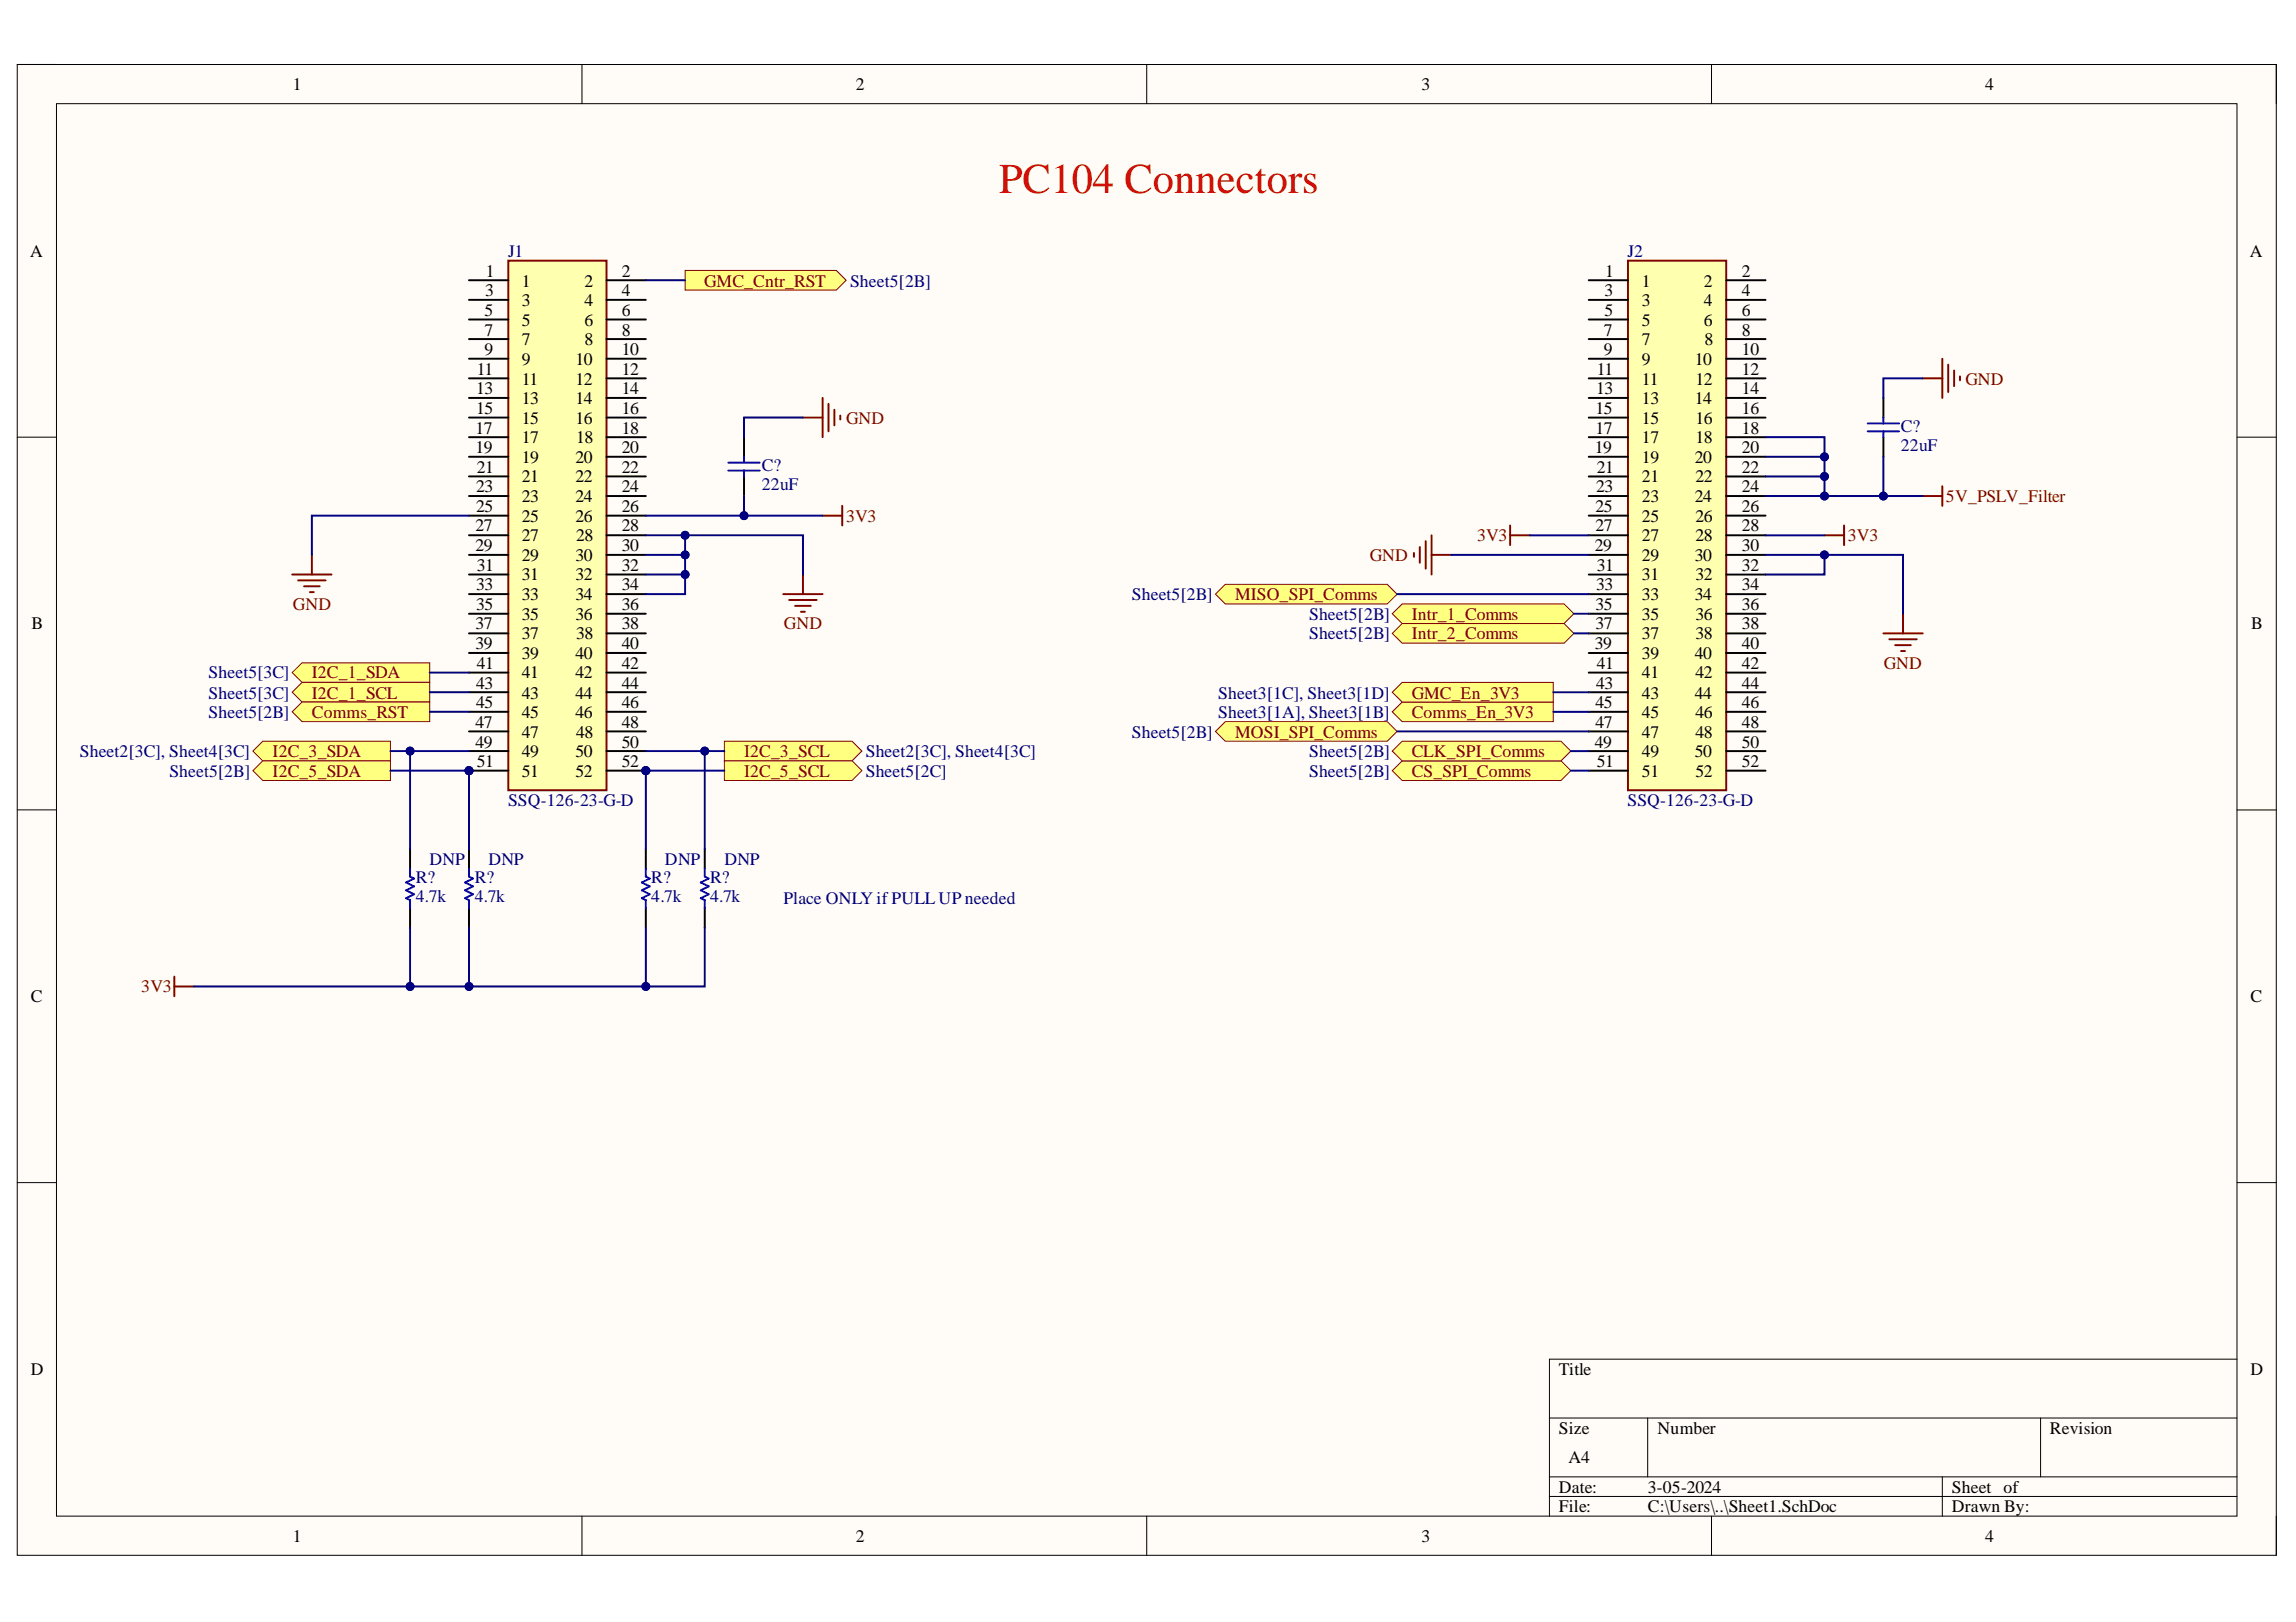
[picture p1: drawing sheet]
<svg xmlns="http://www.w3.org/2000/svg" width="297mm" height="210mm" viewBox="0 0 297 210" stroke-linecap="round" stroke-linejoin="round" font-family="sans-serif">
<defs><g id="words">
<text font-size="5.5" fill="#f00" x="129.3" y="24.9">PC104 Connectors</text>
<g font-size="2.3">
<text x="37.9" y="11.7">1</text>
<text x="110.7" y="11.7">2</text>
<text x="183.9" y="11.7">3</text>
<text x="256.8" y="11.7">4</text>
<text x="3.9" y="33.3">A</text>
<text x="62.9" y="35.8">1</text>
<text x="80.4" y="35.8">2</text>
<text x="207.7" y="35.8">1</text>
<text x="225.4" y="35.8">2</text>
<text x="291.1" y="33.3">A</text>
<text x="62.7" y="40.9">5</text>
<text x="62.8" y="38.4">3</text>
<text x="67.5" y="37.1">1</text>
<text x="67.5" y="39.6">3</text>
<text x="75.6" y="37.1">2</text>
<text x="75.6" y="39.6">4</text>
<text x="80.4" y="38.4">4</text>
<text x="80.4" y="40.9">6</text>
<text x="207.6" y="38.4">3</text>
<text x="207.6" y="40.9">5</text>
<text x="212.4" y="37.1">1</text>
<text x="212.4" y="39.6">3</text>
<text x="220.4" y="37.1">2</text>
<text x="220.4" y="39.6">4</text>
<text x="225.4" y="38.4">4</text>
<text x="225.4" y="40.9">6</text>
<text x="62.7" y="43.4">7</text>
<text x="62.7" y="46">9</text>
<text x="67.5" y="42.2">5</text>
<text x="67.5" y="44.7">7</text>
<text x="67.5" y="47.2">9</text>
<text x="74.4" y="47.2">10</text>
<text x="75.6" y="42.2">6</text>
<text x="75.6" y="44.7">8</text>
<text x="80.4" y="43.4">8</text>
<text x="80.4" y="46">10</text>
<text x="207.5" y="43.4">7</text>
<text x="207.5" y="46">9</text>
<text x="212.4" y="42.2">5</text>
<text x="212.4" y="44.7">7</text>
<text x="212.4" y="47.2">9</text>
<text x="219.3" y="47.2">10</text>
<text x="220.4" y="42.2">6</text>
<text x="220.5" y="44.7">8</text>
<text x="225.4" y="43.4">8</text>
<text x="225.4" y="46">10</text>
<text x="61.6" y="51">13</text>
<text x="61.6" y="53.6">15</text>
<text x="61.7" y="48.5">11</text>
<text x="67.5" y="49.8">11</text>
<text x="67.5" y="52.3">13</text>
<text x="74.4" y="49.8">12</text>
<text x="74.4" y="52.3">14</text>
<text x="80.4" y="48.5">12</text>
<text x="80.4" y="51">14</text>
<text x="80.4" y="53.6">16</text>
<text x="206.4" y="53.6">15</text>
<text x="206.5" y="51">13</text>
<text x="206.6" y="48.5">11</text>
<text x="212.4" y="49.8">11</text>
<text x="212.4" y="52.3">13</text>
<text x="219.3" y="52.3">14</text>
<text x="219.3" y="49.8">12</text>
<text x="225.4" y="48.5">12</text>
<text x="225.4" y="51">14</text>
<text x="225.4" y="53.6">16</text>
<text x="61.5" y="56.1">17</text>
<text x="61.5" y="58.6">19</text>
<text x="67.5" y="54.8">15</text>
<text x="67.5" y="57.4">17</text>
<text x="67.5" y="59.9">19</text>
<text x="74.4" y="54.8">16</text>
<text x="74.4" y="59.9">20</text>
<text x="74.5" y="57.4">18</text>
<text x="80.4" y="56.1">18</text>
<text x="80.4" y="58.6">20</text>
<text x="206.3" y="58.6">19</text>
<text x="206.4" y="56.1">17</text>
<text x="212.4" y="54.8">15</text>
<text x="212.4" y="57.4">17</text>
<text x="212.4" y="59.9">19</text>
<text x="219.3" y="59.9">20</text>
<text x="219.3" y="54.8">16</text>
<text x="219.3" y="57.4">18</text>
<text x="225.4" y="56.1">18</text>
<text x="225.4" y="58.6">20</text>
<text x="61.6" y="63.7">23</text>
<text x="61.7" y="61.2">21</text>
<text x="67.5" y="62.4">21</text>
<text x="67.5" y="65">23</text>
<text x="74.4" y="62.4">22</text>
<text x="74.4" y="65">24</text>
<text x="80.4" y="61.2">22</text>
<text x="80.4" y="63.7">24</text>
<text x="206.5" y="63.7">23</text>
<text x="206.6" y="61.2">21</text>
<text x="212.4" y="62.4">21</text>
<text x="212.4" y="65">23</text>
<text x="219.3" y="65">24</text>
<text x="219.3" y="62.4">22</text>
<text x="225.4" y="61.2">22</text>
<text x="225.4" y="63.7">24</text>
<text x="61.5" y="68.8">27</text>
<text x="61.5" y="71.3">29</text>
<text x="61.6" y="66.2">25</text>
<text x="67.5" y="67.5">25</text>
<text x="67.5" y="70">27</text>
<text x="74.4" y="67.5">26</text>
<text x="74.5" y="70">28</text>
<text x="80.4" y="66.2">26</text>
<text x="80.4" y="68.8">28</text>
<text x="80.4" y="71.3">30</text>
<text x="206.3" y="71.3">29</text>
<text x="206.4" y="66.2">25</text>
<text x="206.4" y="68.8">27</text>
<text x="212.4" y="67.5">25</text>
<text x="212.4" y="70">27</text>
<text x="219.3" y="67.5">26</text>
<text x="219.3" y="70">28</text>
<text x="225.4" y="66.2">26</text>
<text x="225.4" y="68.8">28</text>
<text x="225.4" y="71.3">30</text>
<text x="61.6" y="76.4">33</text>
<text x="61.7" y="73.8">31</text>
<text x="67.5" y="72.6">29</text>
<text x="67.5" y="75.1">31</text>
<text x="67.5" y="77.6">33</text>
<text x="74.4" y="72.6">30</text>
<text x="74.4" y="75.1">32</text>
<text x="74.4" y="77.6">34</text>
<text x="80.4" y="73.8">32</text>
<text x="80.4" y="76.4">34</text>
<text x="206.5" y="76.4">33</text>
<text x="206.6" y="73.8">31</text>
<text x="212.4" y="72.6">29</text>
<text x="212.4" y="75.1">31</text>
<text x="212.4" y="77.6">33</text>
<text x="219.3" y="72.6">30</text>
<text x="219.3" y="77.6">34</text>
<text x="219.3" y="75.1">32</text>
<text x="225.4" y="73.8">32</text>
<text x="225.4" y="76.4">34</text>
<text x="4.1" y="81.5">B</text>
<text x="61.5" y="81.5">37</text>
<text x="61.5" y="84">39</text>
<text x="61.6" y="78.9">35</text>
<text x="67.5" y="80.2">35</text>
<text x="67.5" y="82.7">37</text>
<text x="74.4" y="80.2">36</text>
<text x="74.5" y="82.7">38</text>
<text x="80.4" y="78.9">36</text>
<text x="80.4" y="81.5">38</text>
<text x="80.4" y="84">40</text>
<text x="206.3" y="84">39</text>
<text x="206.4" y="78.9">35</text>
<text x="206.4" y="81.5">37</text>
<text x="212.4" y="80.2">35</text>
<text x="212.4" y="82.7">37</text>
<text x="219.3" y="80.2">36</text>
<text x="219.3" y="82.7">38</text>
<text x="225.4" y="78.9">36</text>
<text x="225.4" y="81.5">38</text>
<text x="225.4" y="84">40</text>
<text x="291.3" y="81.5">B</text>
<text x="61.6" y="89.1">43</text>
<text x="61.7" y="86.5">41</text>
<text x="67.5" y="85.3">39</text>
<text x="67.5" y="87.8">41</text>
<text x="74.4" y="85.3">40</text>
<text x="74.4" y="87.8">42</text>
<text x="80.4" y="86.5">42</text>
<text x="80.4" y="89.1">44</text>
<text x="206.5" y="89.1">43</text>
<text x="206.6" y="86.5">41</text>
<text x="212.4" y="85.3">39</text>
<text x="212.4" y="87.8">41</text>
<text x="219.3" y="85.3">40</text>
<text x="219.3" y="87.8">42</text>
<text x="225.4" y="86.5">42</text>
<text x="225.4" y="89.1">44</text>
<text x="61.5" y="94.2">47</text>
<text x="61.6" y="91.7">45</text>
<text x="67.5" y="90.4">43</text>
<text x="67.5" y="92.9">45</text>
<text x="67.5" y="95.5">47</text>
<text x="74.4" y="90.4">44</text>
<text x="74.4" y="92.9">46</text>
<text x="74.5" y="95.5">48</text>
<text x="80.4" y="91.7">46</text>
<text x="80.4" y="94.2">48</text>
<text x="206.4" y="91.7">45</text>
<text x="206.4" y="94.2">47</text>
<text x="212.4" y="90.4">43</text>
<text x="212.4" y="92.9">45</text>
<text x="212.4" y="95.5">47</text>
<text x="219.3" y="90.4">44</text>
<text x="219.3" y="92.9">46</text>
<text x="219.3" y="95.5">48</text>
<text x="225.4" y="91.7">46</text>
<text x="225.4" y="94.2">48</text>
<text x="61.5" y="96.7">49</text>
<text x="61.7" y="99.3">51</text>
<text x="67.5" y="98">49</text>
<text x="67.5" y="100.5">51</text>
<text x="74.4" y="98">50</text>
<text x="74.4" y="100.5">52</text>
<text x="80.4" y="96.7">50</text>
<text x="80.4" y="99.3">52</text>
<text x="206.3" y="96.7">49</text>
<text x="206.6" y="99.3">51</text>
<text x="212.4" y="98">49</text>
<text x="212.4" y="100.5">51</text>
<text x="219.3" y="98">50</text>
<text x="219.3" y="100.5">52</text>
<text x="225.4" y="96.7">50</text>
<text x="225.4" y="99.3">52</text>
<text x="4" y="129.7">C</text>
<text x="291.2" y="129.7">C</text>
<text x="4" y="178">D</text>
<text x="201.7" y="178">Title</text>
<text x="291.2" y="178">D</text>
<text x="201.7" y="185.6">Size</text>
<text x="214.4" y="185.6">Number</text>
<text x="265.2" y="185.6">Revision</text>
<text x="202.9" y="189.4">A4</text>
<text x="201.7" y="193.2">Date:</text>
<text x="201.7" y="195.7">File:</text>
<text x="213.2" y="193.2">3-05-2024</text>
<text x="213.2" y="195.7">C:\Users\..\Sheet1.SchDoc</text>
<text x="252.5" y="193.2">Sheet of</text>
<text x="252.5" y="195.7">Drawn By:</text>
<text x="37.9" y="199.5">1</text>
<text x="110.7" y="199.5">2</text>
<text x="183.9" y="199.5">3</text>
<text x="256.8" y="199.5">4</text>
</g>
<g font-size="2.3" fill="#000080">
<text x="65.7" y="33.3">J1</text>
<text x="210.6" y="33.3">J2</text>
<text x="110" y="37.1">Sheet5[2B]</text>
<text x="245.9" y="58.4">22uF</text>
<text x="245.9" y="55.8">C?</text>
<text x="98.6" y="63.5">22uF</text>
<text x="98.6" y="60.9">C?</text>
<text x="146.4" y="77.6">Sheet5[2B]</text>
<text x="169.4" y="80.2">Sheet5[2B]</text>
<text x="169.4" y="82.7">Sheet5[2B]</text>
<text x="27" y="87.8">Sheet5[3C]</text>
<text x="27" y="90.4">Sheet5[3C]</text>
<text x="27" y="92.9">Sheet5[2B]</text>
<text x="146.4" y="95.5">Sheet5[2B]</text>
<text x="157.6" y="92.9">Sheet3[1A], Sheet3[1B]</text>
<text x="157.6" y="90.4">Sheet3[1C], Sheet3[1D]</text>
<text x="10.3" y="98">Sheet2[3C], Sheet4[3C]</text>
<text x="21.9" y="100.5">Sheet5[2B]</text>
<text x="112" y="98">Sheet2[3C], Sheet4[3C]</text>
<text x="112" y="100.5">Sheet5[2C]</text>
<text x="169.4" y="100.5">Sheet5[2B]</text>
<text x="169.4" y="98">Sheet5[2B]</text>
<text x="65.7" y="104.4">SSQ-126-23-G-D</text>
<text x="210.6" y="104.4">SSQ-126-23-G-D</text>
<text x="55.6" y="112">DNP</text>
<text x="63.2" y="112">DNP</text>
<text x="86" y="112">DNP</text>
<text x="93.7" y="112">DNP</text>
<text x="53.8" y="116.8">4.7k</text>
<text x="53.8" y="114.2">R?</text>
<text x="61.4" y="116.8">4.7k</text>
<text x="61.4" y="114.2">R?</text>
<text x="84.3" y="116.8">4.7k</text>
<text x="84.3" y="114.2">R?</text>
<text x="91.9" y="116.8">4.7k</text>
<text x="91.9" y="114.2">R?</text>
<text x="101.3" y="117">Place ONLY if PULLUP needed</text>
</g>
<g font-size="2.3" fill="#800000">
<text x="91.1" y="37.1">GMC_Cntr_RST</text>
<text x="254.3" y="49.8">GND</text>
<text x="109.5" y="54.8">GND</text>
<text x="251.7" y="65">5V_PSLV_Filter</text>
<text x="109.5" y="67.5">3V3</text>
<text x="191.1" y="70">3V3</text>
<text x="239.1" y="70">3V3</text>
<text x="159.8" y="77.6">MISO_SPI_Comms</text>
<text x="177.2" y="72.6">GND</text>
<text x="37.9" y="78.9">GND</text>
<text x="101.4" y="81.5">GND</text>
<text x="182.6" y="80.2">Intr_1_Comms</text>
<text x="182.6" y="82.7">Intr_2_Comms</text>
<text x="40.4" y="87.8">I2C_1_SDA</text>
<text x="243.7" y="86.5">GND</text>
<text x="40.4" y="90.4">I2C_1_SCL</text>
<text x="40.4" y="92.9">Comms_RST</text>
<text x="159.8" y="95.5">MOSI_SPI_Comms</text>
<text x="182.6" y="92.9">Comms_En_3V3</text>
<text x="182.6" y="90.4">GMC_En_3V3</text>
<text x="35.3" y="98">I2C_3_SDA</text>
<text x="35.3" y="100.5">I2C_5_SDA</text>
<text x="96.3" y="98">I2C_3_SCL</text>
<text x="96.3" y="100.5">I2C_5_SCL</text>
<text x="182.6" y="100.5">CS_SPI_Comms</text>
<text x="182.6" y="98">CLK_SPI_Comms</text>
<text x="18.3" y="128.4">3V3</text>
</g>
</g></defs>
<path d="M2.2 8.3h292.3v193h-292.3z" fill-rule="evenodd" fill="#fffcf8"/>
<path d="M2.2 8.3h292.3v193h-292.3z" fill="none" stroke="#000" stroke-width=".13"/>
<path d="M7.3 13.4h282.1v182.8h-282.1z" fill-rule="evenodd" fill="#fffcf8"/>
<g fill="none" stroke="#000" stroke-width=".13">
<path d="M2.2 8.3h5.1M7.3 13.4h282.1v182.8h-282.1zM75.3 8.3v5.1M148.4 8.3v5.1M221.4 8.3v5.1M289.4 8.3h5.1v5.1M2.2 56.6h5.1M289.4 56.6h5.1M2.2 104.8h5.1M289.4 104.8h5.1M2.2 153h5.1M289.4 153h5.1"/>
<path d="M289.4 175.9h-88.9v20.3M75.3 196.2v5.1M148.4 196.2v5.1M200.5 183.5h88.9M200.5 191.1h88.9M200.5 193.7h88.9M213.2 183.5v7.6M221.4 196.2v5.1M251.3 191.1v5.1M264 183.5v7.6M294.5 196.2v5.1"/>
</g>
<circle cx="60.7" cy="99.7" r=".51" fill="#000080"/>
<circle cx="60.7" cy="99.7" r=".51" fill="none" stroke="#000080" stroke-width=".13"/>
<circle cx="83.5" cy="99.7" r=".51" fill="#000080"/>
<circle cx="83.5" cy="99.7" r=".51" fill="none" stroke="#000080" stroke-width=".13"/>
<path d="M65.8 33.7h12.7v68.6h-12.7z" fill-rule="evenodd" fill="#ffffb0"/>
<path d="M65.8 33.7h12.7v68.6h-12.7z" fill="none" stroke="#800000" stroke-width=".25"/>
<g fill="none" stroke="#000" stroke-width=".25">
<path d="M60.7 36.3h5.1M60.7 38.8h5.1M78.5 36.3h5.1M78.5 38.8h5.1M60.7 41.3h5.1M60.7 43.9h5.1M60.7 46.4h5.1M60.7 49h5.1M60.7 51.5h5.1M60.7 54h5.1M60.7 56.6h5.1M60.7 59.1h5.1"/>
<path d="M78.5 41.3h5.1M78.5 43.9h5.1M78.5 46.4h5.1M78.5 49h5.1M78.5 51.5h5.1M78.5 54h5.1M78.5 56.6h5.1M78.5 59.1h5.1M60.7 61.7h5.1M60.7 64.2h5.1M60.7 66.7h5.1M60.7 69.3h5.1"/>
<path d="M60.7 71.8h5.1M60.7 74.3h5.1M60.7 76.9h5.1M60.7 79.4h5.1M78.5 61.7h5.1M78.5 64.2h5.1M78.5 66.7h5.1M78.5 69.3h5.1M78.5 71.8h5.1M78.5 74.3h5.1M78.5 76.9h5.1M78.5 79.4h5.1"/>
<path d="M60.7 82h5.1M60.7 84.5h5.1M60.7 87h5.1M60.7 89.6h5.1M60.7 92.1h5.1M60.7 94.7h5.1M60.7 97.2h5.1M60.7 99.7h5.1M78.5 82h5.1M78.5 84.5h5.1M78.5 87h5.1M78.5 89.6h5.1"/>
<path d="M78.5 92.1h5.1M78.5 94.7h5.1M78.5 97.2h5.1"/>
</g>
<circle cx="60.7" cy="99.7" r=".51" fill="#000080"/>
<circle cx="60.7" cy="99.7" r=".51" fill="none" stroke="#000080" stroke-width=".13"/>
<path d="M78.5 99.7h5.1" fill="none" stroke="#000" stroke-width=".25"/>
<circle cx="83.5" cy="99.7" r=".51" fill="#000080"/>
<circle cx="83.5" cy="99.7" r=".51" fill="none" stroke="#000080" stroke-width=".13"/>
<path d="M210.6 33.7h12.7v68.6h-12.7z" fill-rule="evenodd" fill="#ffffb0"/>
<path d="M210.6 33.7h12.7v68.6h-12.7z" fill="none" stroke="#800000" stroke-width=".25"/>
<g fill="none" stroke="#000" stroke-width=".25">
<path d="M205.5 36.3h5.1M205.5 38.8h5.1M223.3 36.3h5.1M223.3 38.8h5.1M205.5 41.3h5.1M205.5 43.9h5.1M205.5 46.4h5.1M205.5 49h5.1M205.5 51.5h5.1M205.5 54h5.1M205.5 56.6h5.1M205.5 59.1h5.1"/>
<path d="M223.3 41.3h5.1M223.3 43.9h5.1M223.3 46.4h5.1M223.3 49h5.1M223.3 51.5h5.1M223.3 54h5.1M223.3 56.6h5.1M223.3 59.1h5.1M205.5 61.7h5.1M205.5 64.2h5.1M205.5 66.7h5.1M205.5 69.3h5.1"/>
<path d="M205.5 71.8h5.1M205.5 74.4h5.1M205.5 76.9h5.1M205.5 79.4h5.1M223.3 61.7h5.1M223.3 64.2h5.1M223.3 66.7h5.1M223.3 69.3h5.1M223.3 71.8h5.1M223.3 74.4h5.1M223.3 76.9h5.1M223.3 79.4h5.1"/>
<path d="M205.5 82h5.1M205.5 84.5h5.1M205.5 87h5.1M205.5 89.6h5.1M205.5 92.1h5.1M205.5 94.7h5.1M205.5 97.2h5.1M205.5 99.7h5.1M223.3 82h5.1M223.3 84.5h5.1M223.3 87h5.1M223.3 89.6h5.1"/>
<path d="M223.3 92.1h5.1M223.3 94.7h5.1M223.3 97.2h5.1M223.3 99.7h5.1"/>
</g>
<path d="M34 95.9h16.5v2.6h-16.5l-1.3-1.3z" fill-rule="evenodd" fill="#ffff80"/>
<path d="M34 95.9h16.5v2.6h-16.5l-1.3-1.3z" fill="none" stroke="#800000" stroke-width=".13"/>
<path d="M93.7 95.9h16.5l1.3 1.3-1.3 1.3h-16.5z" fill-rule="evenodd" fill="#ffff80"/>
<path d="M93.7 95.9h16.5l1.3 1.3-1.3 1.3h-16.5z" fill="none" stroke="#800000" stroke-width=".13"/>
<path d="M32.7 99.7l1.3-1.2h16.5v2.5h-16.5z" fill-rule="evenodd" fill="#ffff80"/>
<path d="M32.7 99.7l1.3-1.2h16.5v2.5h-16.5z" fill="none" stroke="#800000" stroke-width=".13"/>
<path d="M93.7 98.5h16.5l1.3 1.2-1.3 1.3h-16.5z" fill-rule="evenodd" fill="#ffff80"/>
<path d="M93.7 98.5h16.5l1.3 1.2-1.3 1.3h-16.5z" fill="none" stroke="#800000" stroke-width=".13"/>
<path d="M37.8 87l1.3-1.2h16.5v2.5h-16.5z" fill-rule="evenodd" fill="#ffff80"/>
<path d="M37.8 87l1.3-1.2h16.5v2.5h-16.5z" fill="none" stroke="#800000" stroke-width=".13"/>
<path d="M37.8 89.6l1.3-1.3h16.5v2.5h-16.5z" fill-rule="evenodd" fill="#ffff80"/>
<path d="M37.8 89.6l1.3-1.3h16.5v2.5h-16.5z" fill="none" stroke="#800000" stroke-width=".13"/>
<path d="M37.8 92.1l1.3-1.3h16.5v2.6h-16.5z" fill-rule="evenodd" fill="#ffff80"/>
<path d="M37.8 92.1l1.3-1.3h16.5v2.6h-16.5z" fill="none" stroke="#800000" stroke-width=".13"/>
<g fill="none" stroke="#800000" stroke-width=".25">
<path d="M37.8 74.3h5.1M38.6 75.1h3.5M39.3 75.9h2.1M40.1 76.6h.5M40.3 71.8v2.5M101.3 76.9h5.1M102.1 77.6h3.6M102.9 78.4h2M103.6 79.2h.5M103.9 74.3v2.6M106.4 66.7h2.6M109 65.5v2.5"/>
<path d="M182.9 71.6v.5M183.7 70.8v2M184.4 70v3.6M185.2 69.3v5.1M185.2 71.8h2.5M195.4 69.3h2.5M195.4 68v2.5M236 69.3h2.6M238.6 68v2.5M246.2 79.4v2.6M248.7 64.2h2.6M251.3 62.9v2.6"/>
<path d="M243.7 82h5M244.4 82.7h3.6M245.2 83.5h2M245.9 84.3h.6"/>
</g>
<path d="M180.1 99.7l1.3-1.2h20.6l1.2 1.2-1.2 1.3h-20.6z" fill-rule="evenodd" fill="#ffff80"/>
<path d="M180.1 99.7l1.3-1.2h20.6l1.2 1.2-1.2 1.3h-20.6z" fill="none" stroke="#800000" stroke-width=".13"/>
<path d="M180.1 97.2l1.3-1.3h20.6l1.2 1.3-1.2 1.3h-20.6z" fill-rule="evenodd" fill="#ffff80"/>
<path d="M180.1 97.2l1.3-1.3h20.6l1.2 1.3-1.2 1.3h-20.6z" fill="none" stroke="#800000" stroke-width=".13"/>
<path d="M157.2 94.7l1.3-1.3h21l1.2 1.3-1.2 1.2h-21z" fill-rule="evenodd" fill="#ffff80"/>
<path d="M157.2 94.7l1.3-1.3h21l1.2 1.3-1.2 1.2h-21z" fill="none" stroke="#800000" stroke-width=".13"/>
<path d="M180.1 92.1l1.3-1.2h19.6v2.5h-19.6z" fill-rule="evenodd" fill="#ffff80"/>
<path d="M180.1 92.1l1.3-1.2h19.6v2.5h-19.6z" fill="none" stroke="#800000" stroke-width=".13"/>
<path d="M157.2 76.9l1.3-1.3h21l1.2 1.3-1.2 1.3h-21z" fill-rule="evenodd" fill="#ffff80"/>
<path d="M157.2 76.9l1.3-1.3h21l1.2 1.3-1.2 1.3h-21z" fill="none" stroke="#800000" stroke-width=".13"/>
<path d="M180.1 79.4l1.3-1.2h20.9l1.3 1.2-1.3 1.3h-20.9z" fill-rule="evenodd" fill="#ffff80"/>
<path d="M180.1 79.4l1.3-1.2h20.9l1.3 1.2-1.3 1.3h-20.9z" fill="none" stroke="#800000" stroke-width=".13"/>
<path d="M180.1 82l1.3-1.3h20.9l1.3 1.3-1.3 1.2h-20.9z" fill-rule="evenodd" fill="#ffff80"/>
<path d="M180.1 82l1.3-1.3h20.9l1.3 1.3-1.3 1.2h-20.9z" fill="none" stroke="#800000" stroke-width=".13"/>
<path d="M180.1 89.6l1.3-1.3h19.6v2.6h-19.6z" fill-rule="evenodd" fill="#ffff80"/>
<path d="M180.1 89.6l1.3-1.3h19.6v2.6h-19.6z" fill="none" stroke="#800000" stroke-width=".13"/>
<path d="M88.6 35h19.6l1.3 1.3-1.3 1.2h-19.6z" fill-rule="evenodd" fill="#ffff80"/>
<path d="M88.6 35h19.6l1.3 1.3-1.3 1.2h-19.6z" fill="none" stroke="#800000" stroke-width=".13"/>
<path d="M22.6 126.4v2.5M22.6 127.7h2.5" fill="none" stroke="#800000" stroke-width=".25"/>
<path d="M53.1 109.9v2.5M53.1 117.5v2.5M60.7 109.9v2.5M60.7 117.5v2.5M83.6 109.9v2.5M83.6 117.5v2.5M91.2 109.9v2.5M91.2 117.5v2.5" fill="none" stroke="#000" stroke-width=".25"/>
<path d="M53.1 112.4v1l.5 .3-1.1 .5 1.1 .5-1.1 .5 1.1 .5-1.1 .5 .6 .3v1M60.7 112.4v1l.5 .3-1 .5 1 .5-1 .5 1 .5-1 .5 .5 .3v1M83.6 112.4v1l.5 .3-1.1 .5 1.1 .5-1.1 .5 1.1 .5-1.1 .5 .6 .3v1M91.2 112.4v1l.5 .3-1 .5 1 .5-1 .5 1 .5-1 .5 .5 .3v1" fill="none" stroke="#00f" stroke-width=".25"/>
<path d="M50.5 97.2h10.2" fill="none" stroke="#000080" stroke-width=".25"/>
<circle cx="53.1" cy="97.2" r=".51" fill="#000080"/>
<circle cx="53.1" cy="97.2" r=".51" fill="none" stroke="#000080" stroke-width=".13"/>
<path d="M83.6 97.2h10.1" fill="none" stroke="#000080" stroke-width=".25"/>
<circle cx="91.2" cy="97.2" r=".51" fill="#000080"/>
<circle cx="91.2" cy="97.2" r=".51" fill="none" stroke="#000080" stroke-width=".13"/>
<path d="M50.5 99.7h10.2" fill="none" stroke="#000080" stroke-width=".25"/>
<circle cx="60.7" cy="99.7" r=".51" fill="#000080"/>
<circle cx="60.7" cy="99.7" r=".51" fill="none" stroke="#000080" stroke-width=".13"/>
<path d="M83.6 99.7h10.1" fill="none" stroke="#000080" stroke-width=".25"/>
<circle cx="83.5" cy="99.7" r=".51" fill="#000080"/>
<circle cx="83.5" cy="99.7" r=".51" fill="none" stroke="#000080" stroke-width=".13"/>
<path d="M83.6 69.3h20.3v5M55.6 87h5.1M55.6 89.6h5.1M55.6 92.1h5.1" fill="none" stroke="#000080" stroke-width=".25"/>
<circle cx="88.6" cy="69.3" r=".51" fill="#000080"/>
<circle cx="88.6" cy="69.3" r=".51" fill="none" stroke="#000080" stroke-width=".13"/>
<path d="M88.6 69.3v7.6h-5" fill="none" stroke="#000080" stroke-width=".25"/>
<circle cx="88.6" cy="74.3" r=".51" fill="#000080"/>
<circle cx="88.6" cy="74.3" r=".51" fill="none" stroke="#000080" stroke-width=".13"/>
<circle cx="88.6" cy="71.8" r=".51" fill="#000080"/>
<circle cx="88.6" cy="71.8" r=".51" fill="none" stroke="#000080" stroke-width=".13"/>
<circle cx="88.6" cy="69.3" r=".51" fill="#000080"/>
<circle cx="88.6" cy="69.3" r=".51" fill="none" stroke="#000080" stroke-width=".13"/>
<path d="M83.6 74.3h5" fill="none" stroke="#000080" stroke-width=".25"/>
<circle cx="88.6" cy="74.3" r=".51" fill="#000080"/>
<circle cx="88.6" cy="74.3" r=".51" fill="none" stroke="#000080" stroke-width=".13"/>
<path d="M83.6 71.8h5" fill="none" stroke="#000080" stroke-width=".25"/>
<circle cx="88.6" cy="71.8" r=".51" fill="#000080"/>
<circle cx="88.6" cy="71.8" r=".51" fill="none" stroke="#000080" stroke-width=".13"/>
<path d="M60.7 66.7h-20.4v5.1M83.6 66.7h22.8M197.9 69.3h7.6M228.4 69.3h7.6" fill="none" stroke="#000080" stroke-width=".25"/>
<circle cx="96.3" cy="66.7" r=".51" fill="#000080"/>
<circle cx="96.3" cy="66.7" r=".51" fill="none" stroke="#000080" stroke-width=".13"/>
<path d="M187.7 71.8h17.8M228.4 71.8h17.8v7.6" fill="none" stroke="#000080" stroke-width=".25"/>
<circle cx="236" cy="71.8" r=".51" fill="#000080"/>
<circle cx="236" cy="71.8" r=".51" fill="none" stroke="#000080" stroke-width=".13"/>
<path d="M236 71.8v2.6h-7.6" fill="none" stroke="#000080" stroke-width=".25"/>
<circle cx="236" cy="71.8" r=".51" fill="#000080"/>
<circle cx="236" cy="71.8" r=".51" fill="none" stroke="#000080" stroke-width=".13"/>
<path d="M228.4 64.2h20.3" fill="none" stroke="#000080" stroke-width=".25"/>
<circle cx="243.7" cy="64.2" r=".51" fill="#000080"/>
<circle cx="243.7" cy="64.2" r=".51" fill="none" stroke="#000080" stroke-width=".13"/>
<circle cx="236" cy="64.2" r=".51" fill="#000080"/>
<circle cx="236" cy="64.2" r=".51" fill="none" stroke="#000080" stroke-width=".13"/>
<path d="M83.6 36.3h5M180.7 76.9h24.8M203.6 79.4h1.9M228.4 61.7h7.6v2.5M180.7 94.7h24.8M201 92.1h4.5M201 89.6h4.5M203.2 99.7h2.3M203.2 97.2h2.3M203.6 82h1.9" fill="none" stroke="#000080" stroke-width=".25"/>
<circle cx="236" cy="61.7" r=".51" fill="#000080"/>
<circle cx="236" cy="61.7" r=".51" fill="none" stroke="#000080" stroke-width=".13"/>
<circle cx="236" cy="64.2" r=".51" fill="#000080"/>
<circle cx="236" cy="64.2" r=".51" fill="none" stroke="#000080" stroke-width=".13"/>
<path d="M228.4 59.1h7.6v2.6" fill="none" stroke="#000080" stroke-width=".25"/>
<circle cx="236" cy="59.1" r=".51" fill="#000080"/>
<circle cx="236" cy="59.1" r=".51" fill="none" stroke="#000080" stroke-width=".13"/>
<circle cx="236" cy="61.7" r=".51" fill="#000080"/>
<circle cx="236" cy="61.7" r=".51" fill="none" stroke="#000080" stroke-width=".13"/>
<path d="M228.4 56.6h7.6v2.5" fill="none" stroke="#000080" stroke-width=".25"/>
<circle cx="236" cy="59.1" r=".51" fill="#000080"/>
<circle cx="236" cy="59.1" r=".51" fill="none" stroke="#000080" stroke-width=".13"/>
<path d="M53.1 97.2v12.7" fill="none" stroke="#000080" stroke-width=".25"/>
<circle cx="53.1" cy="97.2" r=".51" fill="#000080"/>
<circle cx="53.1" cy="97.2" r=".51" fill="none" stroke="#000080" stroke-width=".13"/>
<path d="M60.7 99.7v10.2" fill="none" stroke="#000080" stroke-width=".25"/>
<circle cx="60.7" cy="99.7" r=".51" fill="#000080"/>
<circle cx="60.7" cy="99.7" r=".51" fill="none" stroke="#000080" stroke-width=".13"/>
<path d="M83.6 99.7v10.2" fill="none" stroke="#000080" stroke-width=".25"/>
<circle cx="83.5" cy="99.7" r=".51" fill="#000080"/>
<circle cx="83.5" cy="99.7" r=".51" fill="none" stroke="#000080" stroke-width=".13"/>
<path d="M91.2 97.2v12.7" fill="none" stroke="#000080" stroke-width=".25"/>
<circle cx="91.2" cy="97.2" r=".51" fill="#000080"/>
<circle cx="91.2" cy="97.2" r=".51" fill="none" stroke="#000080" stroke-width=".13"/>
<path d="M91.2 120v7.7h-66.1" fill="none" stroke="#000080" stroke-width=".25"/>
<circle cx="53.1" cy="127.7" r=".51" fill="#000080"/>
<circle cx="53.1" cy="127.7" r=".51" fill="none" stroke="#000080" stroke-width=".13"/>
<circle cx="60.7" cy="127.7" r=".51" fill="#000080"/>
<circle cx="60.7" cy="127.7" r=".51" fill="none" stroke="#000080" stroke-width=".13"/>
<circle cx="83.5" cy="127.7" r=".51" fill="#000080"/>
<circle cx="83.5" cy="127.7" r=".51" fill="none" stroke="#000080" stroke-width=".13"/>
<path d="M83.6 120v7.7" fill="none" stroke="#000080" stroke-width=".25"/>
<circle cx="83.5" cy="127.7" r=".51" fill="#000080"/>
<circle cx="83.5" cy="127.7" r=".51" fill="none" stroke="#000080" stroke-width=".13"/>
<path d="M60.7 120v7.7" fill="none" stroke="#000080" stroke-width=".25"/>
<circle cx="60.7" cy="127.7" r=".51" fill="#000080"/>
<circle cx="60.7" cy="127.7" r=".51" fill="none" stroke="#000080" stroke-width=".13"/>
<path d="M53.1 120v7.7" fill="none" stroke="#000080" stroke-width=".25"/>
<circle cx="53.1" cy="127.7" r=".51" fill="#000080"/>
<circle cx="53.1" cy="127.7" r=".51" fill="none" stroke="#000080" stroke-width=".13"/>
<path d="M103.9 54h2.5M106.4 51.5v5.1M107.2 52.3v3.5M107.9 53v2.1M108.7 53.8v.5M248.7 49h2.6M251.3 46.4v5.1M252 47.2v3.5M252.8 47.9v2.1M253.6 48.7v.5" fill="none" stroke="#800000" stroke-width=".25"/>
<path d="M96.3 56.6v2.5M243.7 51.5v2.5M243.7 56.6v2.5M96.3 61.7v2.5" fill="none" stroke="#000" stroke-width=".25"/>
<path d="M94.2 59.9h4.1M96.3 59.1v.8M241.6 54.8h4.1M241.6 55.8h4.1M243.7 54v.8M243.7 55.8v.8M94.2 60.9h4.1M96.3 60.9v.8" fill="none" stroke="#00f" stroke-width=".25"/>
<path d="M103.9 54h-7.6v2.6M96.3 64.2v2.5" fill="none" stroke="#000080" stroke-width=".25"/>
<circle cx="96.3" cy="66.7" r=".51" fill="#000080"/>
<circle cx="96.3" cy="66.7" r=".51" fill="none" stroke="#000080" stroke-width=".13"/>
<path d="M243.7 59.1v5.1M248.7 49h-5v2.5" fill="none" stroke="#000080" stroke-width=".25"/>
<circle cx="243.7" cy="64.2" r=".51" fill="#000080"/>
<circle cx="243.7" cy="64.2" r=".51" fill="none" stroke="#000080" stroke-width=".13"/>
<use href="#words"/>
</svg>
